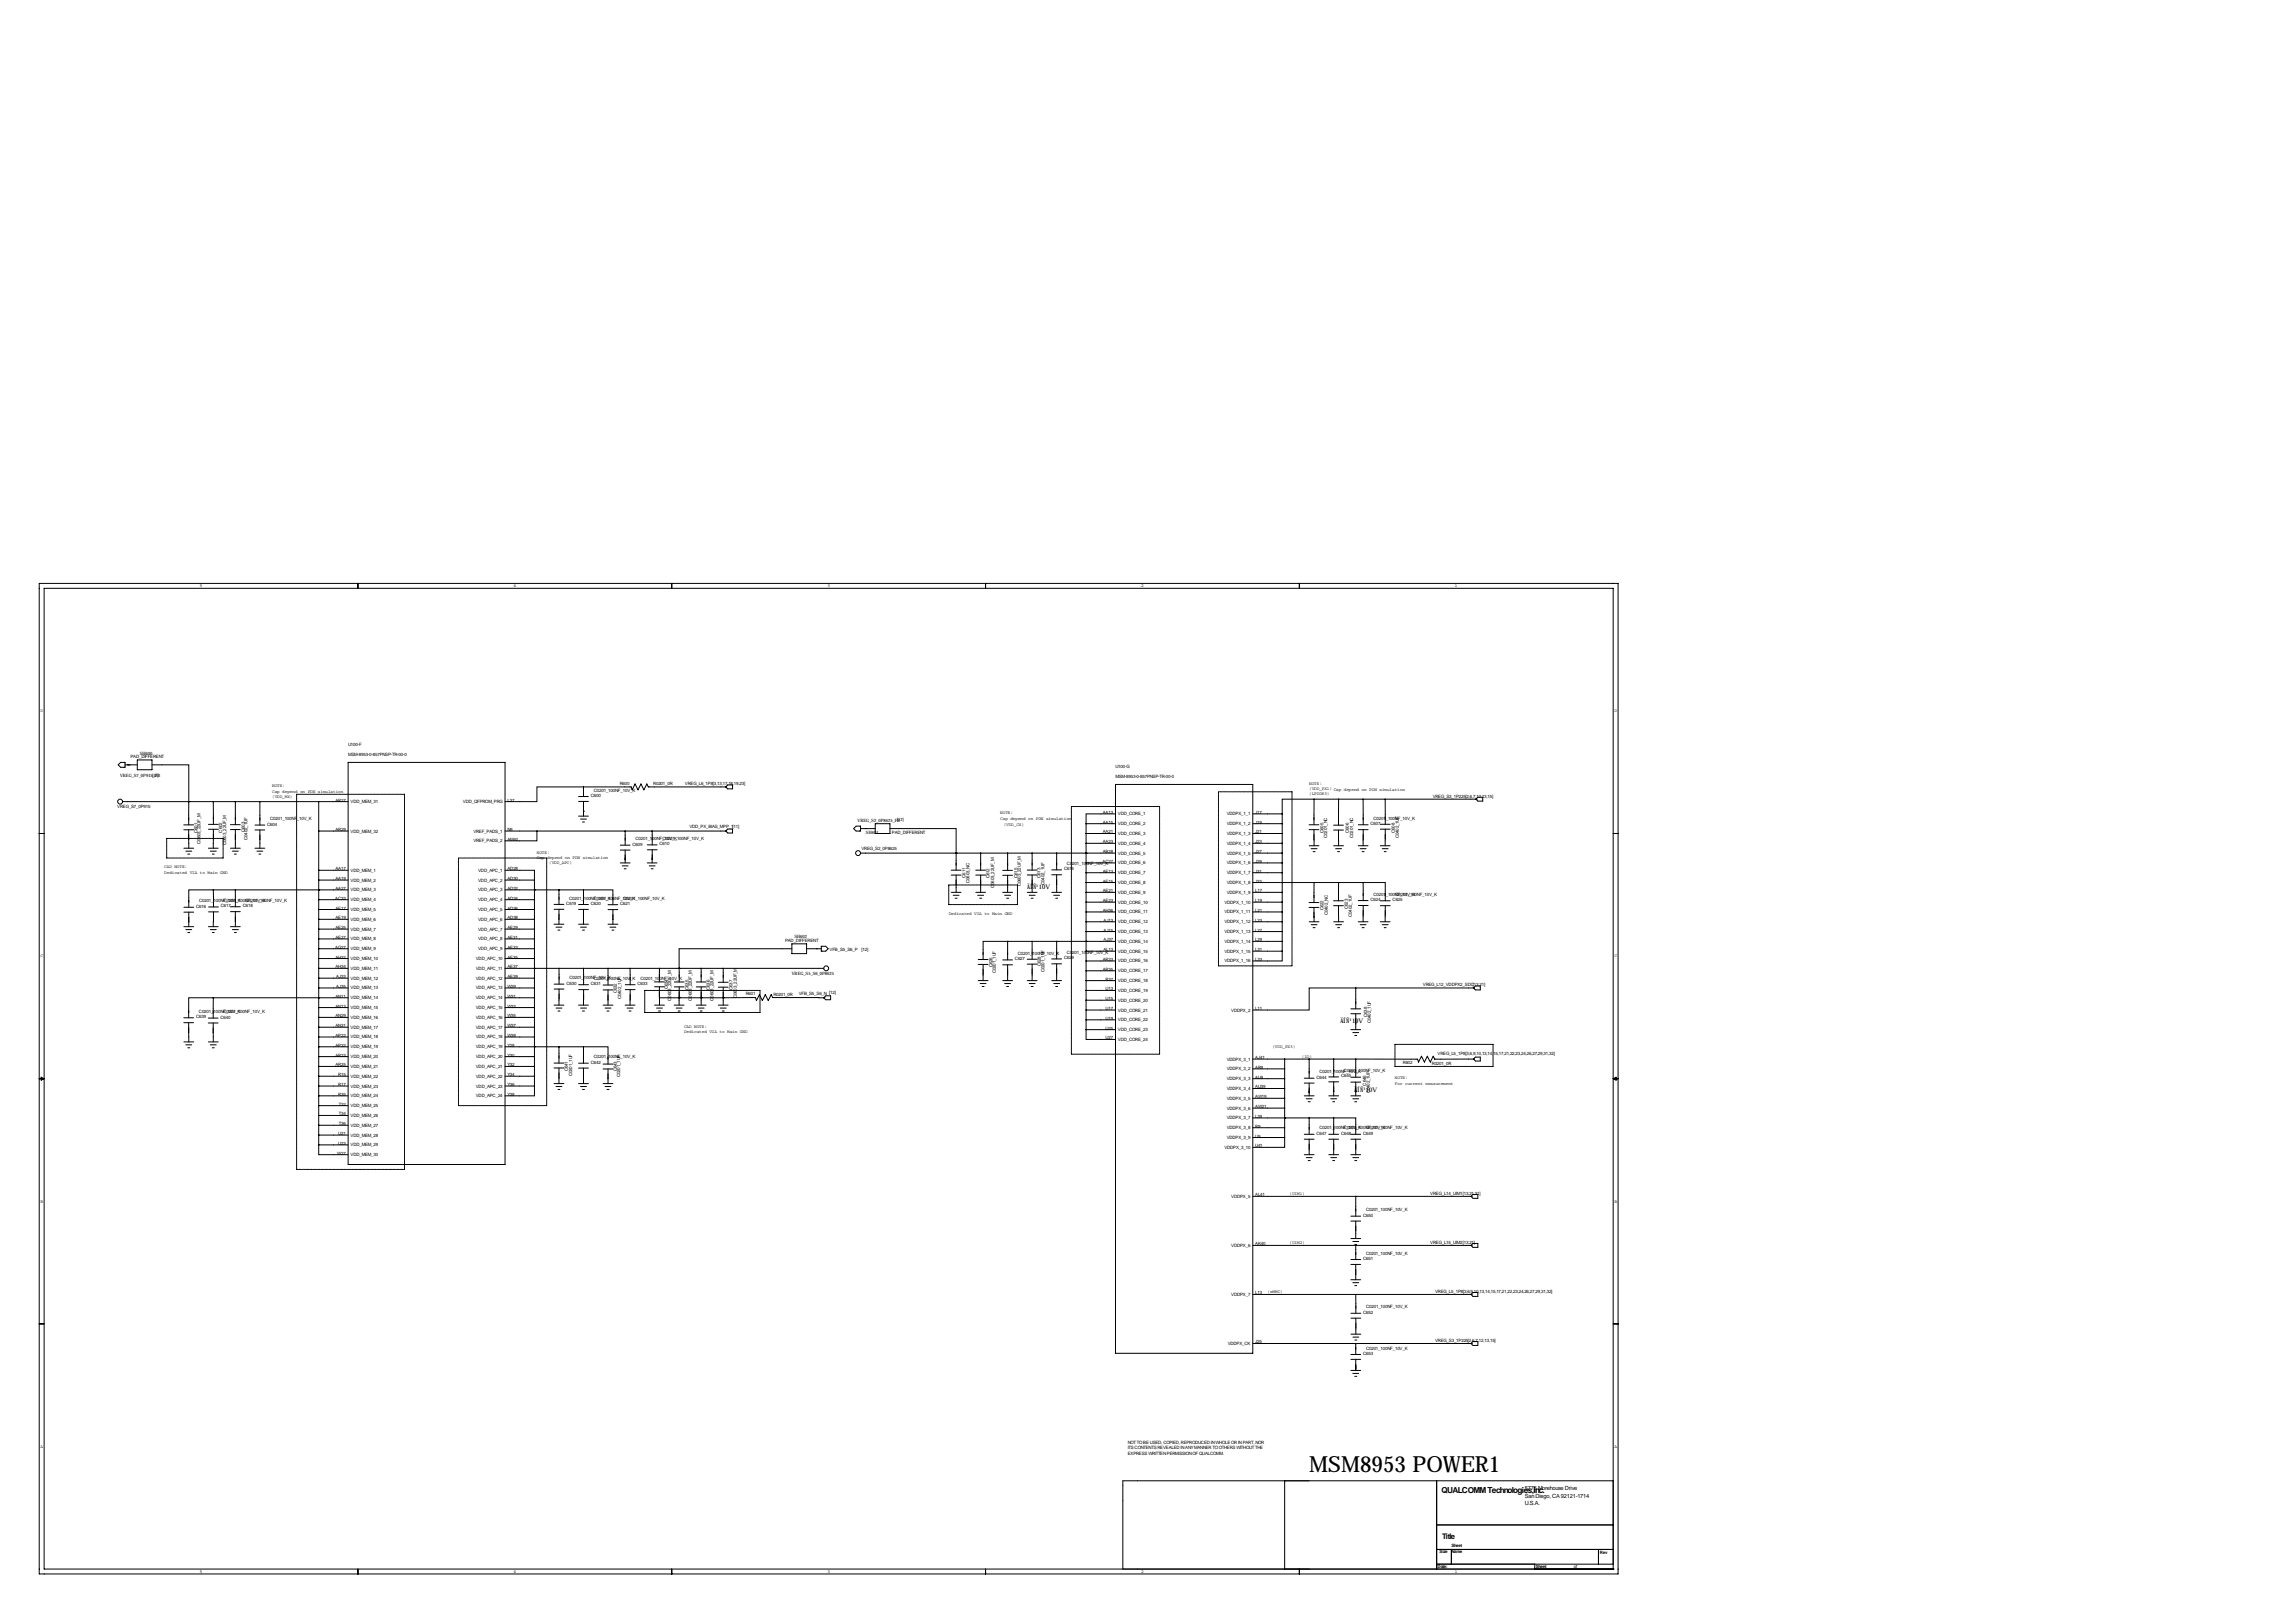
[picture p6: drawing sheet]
<svg xmlns="http://www.w3.org/2000/svg" width="1189mm" height="841mm" viewBox="0 0 1189 841" stroke-linecap="round" stroke-linejoin="round" font-family="sans-serif">
<defs><g id="words">
<text font-size="11.5" x="678" y="762">MSM8953 POWER1</text>
<text font-size="4.3" x="747" y="773">QUALCOMM Technologies,Inc.</text>
<text font-size="4" x="747" y="797">Title</text>
<g font-size="3.3">
<text x="532" y="460">ÄÍÑ¹10V</text>
<text x="694" y="530">ÄÍÑ¹10V</text>
<text x="702" y="566">ÄÍÑ¹10V</text>
</g>
<g font-size="3">
<text x="790" y="772">5775 Morehouse Drive</text>
<text x="790" y="779">U.S.A.</text>
<text x="790" y="776">San Diego, CA 92121-1714</text>
</g>
<g font-size="2.3">
<text x="103" y="304">5</text>
<text x="266" y="304">4</text>
<text x="429" y="304">3</text>
<text x="591" y="304">2</text>
<text x="754" y="304">1</text>
<text x="21" y="369">D</text>
<text x="836" y="369">D</text>
<text x="180" y="387">U100-F</text>
<text x="68" y="393">PAD_DIFFERENT</text>
<text x="72" y="391">SH600</text>
<text x="180" y="392">MSM-8953-0-857PNSP-TR-00-0</text>
<text x="578" y="398">U100-G</text>
<text x="62" y="402">VREG_S7_0P915_FB</text>
<text x="79" y="402">[12]</text>
<text x="141" y="408">NOTE:</text>
<text x="321" y="407">R600</text>
<text x="338" y="407">R0201_0R</text>
<text x="355" y="407">VREG_L6_1P8[3,13,17,18,19,23]</text>
<text x="578" y="403">MSM-8953-0-857PNSP-TR-00-0</text>
<text x="678" y="407">NOTE:</text>
<text x="141" y="413">(VDD_MX)</text>
<text x="141" y="411">Cap depend on PDN simulation</text>
<text x="306" y="413">C600</text>
<text x="308" y="410">C0201_100NF_10V_K</text>
<text x="678" y="412">(LPDDR3)</text>
<text x="678" y="409">(VDD_PX1) Cap depend on PDN simulation</text>
<text x="742" y="413">VREG_S3_1P225[2,6,7,12,13,15]</text>
<text x="61" y="419">VREG_S7_0P915</text>
<text x="174" y="415">AR27</text>
<text x="182" y="416">VDD_MEM_31</text>
<text x="240" y="416">VDD_QFPROM_PRG</text>
<text x="263" y="415">L37</text>
<text x="140" y="425">C0201_100NF_10V_K</text>
<text x="444" y="426">VREG_S2_0P8625_FB</text>
<text x="465" y="425">[12]</text>
<text x="518" y="422">NOTE:</text>
<text x="518" y="425">Cap depend on PDN simulation</text>
<text x="571" y="422">AA13</text>
<text x="579" y="422">VDD_CORE_1</text>
<text x="635" y="422">VDDPX_1_1</text>
<text x="650" y="422">J17</text>
<text x="712" y="425">C0201_100NF_10V_K</text>
<text x="102" y="431" transform="rotate(-90 102 431)">C601</text>
<text x="115" y="431" transform="rotate(-90 115 431)">C602</text>
<text x="127" y="431" transform="rotate(-90 127 431)">C603</text>
<text x="138" y="428">C604</text>
<text x="174" y="430">AR29</text>
<text x="182" y="431">VDD_MEM_32</text>
<text x="245" y="431">VREF_PADS_1</text>
<text x="263" y="430">N9</text>
<text x="357" y="429">VDD_PX_BIAS_MPP_1[11]</text>
<text x="462" y="432">PAD_DIFFERENT</text>
<text x="520" y="428">(VDD_CX)</text>
<text x="571" y="432">AA21</text>
<text x="571" y="427">AA15</text>
<text x="579" y="427">VDD_CORE_2</text>
<text x="635" y="427">VDDPX_1_2</text>
<text x="650" y="432">J21</text>
<text x="650" y="427">J19</text>
<text x="686" y="431" transform="rotate(-90 686 431)">C605</text>
<text x="699" y="431" transform="rotate(-90 699 431)">C606</text>
<text x="710" y="427">C607</text>
<text x="723" y="431" transform="rotate(-90 723 431)">C608</text>
<text x="104" y="437" transform="rotate(-90 104 437)">C0603_22UF_M</text>
<text x="117" y="438" transform="rotate(-90 117 438)">C0603_22UF_M</text>
<text x="128" y="435" transform="rotate(-90 128 435)">C0402_1UF</text>
<text x="245" y="436">VREF_PADS_2</text>
<text x="263" y="436">AM40</text>
<text x="329" y="435">C0201_100NF_10V_K</text>
<text x="342" y="438">C610</text>
<text x="343" y="435">C0201_100NF_10V_K</text>
<text x="449" y="432">SH601</text>
<text x="571" y="437">AA23</text>
<text x="579" y="438">VDD_CORE_4</text>
<text x="579" y="432">VDD_CORE_3</text>
<text x="635" y="438">VDDPX_1_4</text>
<text x="635" y="432">VDDPX_1_3</text>
<text x="650" y="437">J23</text>
<text x="688" y="434" transform="rotate(-90 688 434)">C0201_NC</text>
<text x="701" y="434" transform="rotate(-90 701 434)">C0201_NC</text>
<text x="725" y="434" transform="rotate(-90 725 434)">C0402_1UF</text>
<text x="278" y="442">NOTE:</text>
<text x="328" y="438">C609</text>
<text x="446" y="440">VREG_S2_0P8625</text>
<text x="571" y="442">AB28</text>
<text x="579" y="443">VDD_CORE_5</text>
<text x="635" y="443">VDDPX_1_5</text>
<text x="650" y="442">J27</text>
<text x="85" y="450">CAD NOTE:</text>
<text x="278" y="445">Cap depend on PDN simulation</text>
<text x="284" y="447">(VDD_APC)</text>
<text x="553" y="448">C0201_100NF_10V_K</text>
<text x="571" y="447">AC27</text>
<text x="579" y="448">VDD_CORE_6</text>
<text x="635" y="448">VDDPX_1_6</text>
<text x="650" y="447">J29</text>
<text x="85" y="453">Dedicated VIA to Main GND</text>
<text x="174" y="456">AA19</text>
<text x="174" y="451">AA17</text>
<text x="182" y="452">VDD_MEM_1</text>
<text x="248" y="452">VDD_APC_1</text>
<text x="263" y="456">AD30</text>
<text x="263" y="451">AD28</text>
<text x="500" y="455" transform="rotate(-90 500 455)">C611</text>
<text x="513" y="455" transform="rotate(-90 513 455)">C612</text>
<text x="527" y="455" transform="rotate(-90 527 455)">C615</text>
<text x="539" y="455" transform="rotate(-90 539 455)">C613</text>
<text x="551" y="451">C614</text>
<text x="571" y="452">AE13</text>
<text x="579" y="453">VDD_CORE_7</text>
<text x="635" y="453">VDDPX_1_7</text>
<text x="650" y="452">J31</text>
<text x="174" y="461">AA27</text>
<text x="182" y="462">VDD_MEM_3</text>
<text x="182" y="457">VDD_MEM_2</text>
<text x="248" y="462">VDD_APC_3</text>
<text x="248" y="457">VDD_APC_2</text>
<text x="263" y="461">AD32</text>
<text x="502" y="457" transform="rotate(-90 502 457)">C0603_NC</text>
<text x="515" y="460" transform="rotate(-90 515 460)">C0603_22UF_M</text>
<text x="529" y="459" transform="rotate(-90 529 459)">C0603_22UF_M</text>
<text x="541" y="458" transform="rotate(-90 541 458)">C0402_1UF</text>
<text x="571" y="457">AE15</text>
<text x="579" y="458">VDD_CORE_8</text>
<text x="635" y="458">VDDPX_1_8</text>
<text x="650" y="457">J33</text>
<text x="103" y="467">C0201_100NF_10V_K</text>
<text x="116" y="467">C0201_100NF_10V_K</text>
<text x="127" y="467">C0201_100NF_10V_K</text>
<text x="174" y="466">AC33</text>
<text x="182" y="467">VDD_MEM_4</text>
<text x="248" y="467">VDD_APC_4</text>
<text x="263" y="466">AD34</text>
<text x="295" y="466">C0201_100NF_10V_K</text>
<text x="308" y="466">C0201_100NF_10V_K</text>
<text x="323" y="466">C0201_100NF_10V_K</text>
<text x="571" y="467">AE23</text>
<text x="571" y="462">AE21</text>
<text x="579" y="463">VDD_CORE_9</text>
<text x="635" y="463">VDDPX_1_9</text>
<text x="650" y="467">L19</text>
<text x="650" y="462">L17</text>
<text x="710" y="467">C624</text>
<text x="712" y="464">C0201_100NF_10V_K</text>
<text x="721" y="467">C625</text>
<text x="723" y="464">C0201_100NF_10V_K</text>
<text x="102" y="470">C616</text>
<text x="114" y="470">C617</text>
<text x="126" y="470">C618</text>
<text x="174" y="471">AE17</text>
<text x="182" y="472">VDD_MEM_5</text>
<text x="248" y="472">VDD_APC_5</text>
<text x="263" y="471">AD36</text>
<text x="293" y="469">C619</text>
<text x="306" y="469">C620</text>
<text x="321" y="469">C621</text>
<text x="571" y="472">AH36</text>
<text x="579" y="473">VDD_CORE_11</text>
<text x="579" y="468">VDD_CORE_10</text>
<text x="634" y="473">VDDPX_1_11</text>
<text x="634" y="468">VDDPX_1_10</text>
<text x="650" y="472">L21</text>
<text x="686" y="472" transform="rotate(-90 686 472)">C622</text>
<text x="698" y="471" transform="rotate(-90 698 471)">C623</text>
<text x="174" y="476">AE19</text>
<text x="182" y="477">VDD_MEM_6</text>
<text x="248" y="477">VDD_APC_6</text>
<text x="263" y="476">AD38</text>
<text x="491" y="474">Dedicated VIA to Main GND</text>
<text x="572" y="477">AJ13</text>
<text x="579" y="478">VDD_CORE_12</text>
<text x="634" y="478">VDDPX_1_12</text>
<text x="650" y="477">L23</text>
<text x="688" y="474" transform="rotate(-90 688 474)">C0402_NC</text>
<text x="700" y="475" transform="rotate(-90 700 475)">C0402_1UF</text>
<text x="174" y="481">AE25</text>
<text x="182" y="482">VDD_MEM_7</text>
<text x="248" y="482">VDD_APC_7</text>
<text x="263" y="481">AE29</text>
<text x="572" y="483">AJ15</text>
<text x="579" y="483">VDD_CORE_13</text>
<text x="634" y="483">VDDPX_1_13</text>
<text x="650" y="483">L27</text>
<text x="174" y="491">AG27</text>
<text x="174" y="486">AE27</text>
<text x="182" y="487">VDD_MEM_8</text>
<text x="248" y="487">VDD_APC_8</text>
<text x="263" y="491">AE33</text>
<text x="263" y="486">AE31</text>
<text x="407" y="488">PAD_DIFFERENT</text>
<text x="411" y="486">SH602</text>
<text x="572" y="488">AJ37</text>
<text x="579" y="488">VDD_CORE_14</text>
<text x="634" y="488">VDDPX_1_14</text>
<text x="650" y="488">L29</text>
<text x="21" y="496">C</text>
<text x="174" y="496">AH32</text>
<text x="182" y="497">VDD_MEM_10</text>
<text x="182" y="492">VDD_MEM_9</text>
<text x="247" y="497">VDD_APC_10</text>
<text x="248" y="492">VDD_APC_9</text>
<text x="263" y="496">AE35</text>
<text x="430" y="493">VFB_S5_S6_P</text>
<text x="446" y="493">[12]</text>
<text x="526" y="497">C627</text>
<text x="527" y="495">C0201_100NF_10V_K</text>
<text x="551" y="497">C629</text>
<text x="553" y="494">C0201_100NF_10V_K</text>
<text x="571" y="498">AR33</text>
<text x="572" y="493">AL13</text>
<text x="579" y="493">VDD_CORE_15</text>
<text x="634" y="493">VDDPX_1_15</text>
<text x="650" y="498">L33</text>
<text x="650" y="493">L31</text>
<text x="836" y="496">C</text>
<text x="174" y="502">AH34</text>
<text x="182" y="502">VDD_MEM_11</text>
<text x="247" y="502">VDD_APC_11</text>
<text x="263" y="502">AE37</text>
<text x="514" y="501" transform="rotate(-90 514 501)">C626</text>
<text x="539" y="501" transform="rotate(-90 539 501)">C628</text>
<text x="541" y="504" transform="rotate(-90 541 504)">C0201_1UF</text>
<text x="571" y="503">AR35</text>
<text x="579" y="504">VDD_CORE_17</text>
<text x="579" y="499">VDD_CORE_16</text>
<text x="634" y="499">VDDPX_1_16</text>
<text x="174" y="507">AJ33</text>
<text x="182" y="507">VDD_MEM_12</text>
<text x="247" y="507">VDD_APC_12</text>
<text x="263" y="507">AE39</text>
<text x="295" y="507">C0201_100NF_10V_K</text>
<text x="308" y="508">C0201_100NF_10V_K</text>
<text x="332" y="508">C0201_100NF_10V_K</text>
<text x="410" y="505">VREG_S5_S6_0P8625</text>
<text x="516" y="504" transform="rotate(-90 516 504)">C0201_1UF</text>
<text x="573" y="508">R37</text>
<text x="579" y="509">VDD_CORE_18</text>
<text x="174" y="512">AJ35</text>
<text x="182" y="513">VDD_MEM_13</text>
<text x="247" y="513">VDD_APC_13</text>
<text x="263" y="512">W29</text>
<text x="293" y="510">C630</text>
<text x="306" y="510">C631</text>
<text x="320" y="515" transform="rotate(-90 320 515)">C632</text>
<text x="330" y="510">C633</text>
<text x="346" y="513" transform="rotate(-90 346 513)">C634</text>
<text x="357" y="513" transform="rotate(-90 357 513)">C635</text>
<text x="368" y="513" transform="rotate(-90 368 513)">C636</text>
<text x="379" y="513" transform="rotate(-90 379 513)">C637</text>
<text x="386" y="516">R601</text>
<text x="401" y="516">R0201_0R</text>
<text x="414" y="515">VFB_S5_S6_N [12]</text>
<text x="573" y="513">U13</text>
<text x="579" y="514">VDD_CORE_19</text>
<text x="737" y="511">VREG_L12_VDDPX2_SDC[13,21]</text>
<text x="174" y="522">AN13</text>
<text x="174" y="517">AN11</text>
<text x="182" y="518">VDD_MEM_14</text>
<text x="247" y="518">VDD_APC_14</text>
<text x="263" y="522">W33</text>
<text x="263" y="517">W31</text>
<text x="322" y="518" transform="rotate(-90 322 518)">C0402_1UF</text>
<text x="348" y="518" transform="rotate(-90 348 518)">C0603_22UF_M</text>
<text x="358" y="518" transform="rotate(-90 358 518)">C0603_22UF_M</text>
<text x="370" y="518" transform="rotate(-90 370 518)">C0603_22UF_M</text>
<text x="382" y="517" transform="rotate(-90 382 517)">C0603_22UF_M</text>
<text x="573" y="518">U15</text>
<text x="579" y="519">VDD_CORE_20</text>
<text x="102" y="527">C639</text>
<text x="103" y="525">C0201_100NF_10V_K</text>
<text x="114" y="528">C640</text>
<text x="116" y="525">C0201_100NF_10V_K</text>
<text x="174" y="527">AN29</text>
<text x="182" y="528">VDD_MEM_16</text>
<text x="182" y="523">VDD_MEM_15</text>
<text x="247" y="528">VDD_APC_16</text>
<text x="247" y="523">VDD_APC_15</text>
<text x="263" y="527">W35</text>
<text x="573" y="523">U17</text>
<text x="579" y="524">VDD_CORE_21</text>
<text x="638" y="524">VDDPX_2</text>
<text x="650" y="523">L11</text>
<text x="708" y="527" transform="rotate(-90 708 527)">C638</text>
<text x="174" y="532">AN31</text>
<text x="182" y="533">VDD_MEM_17</text>
<text x="247" y="533">VDD_APC_17</text>
<text x="263" y="532">W37</text>
<text x="354" y="532">CAD NOTE:</text>
<text x="573" y="528">U19</text>
<text x="573" y="533">U25</text>
<text x="579" y="529">VDD_CORE_22</text>
<text x="710" y="530" transform="rotate(-90 710 530)">C0402_1UF</text>
<text x="174" y="537">AP22</text>
<text x="182" y="538">VDD_MEM_18</text>
<text x="247" y="538">VDD_APC_18</text>
<text x="263" y="537">W39</text>
<text x="354" y="535">Dedicated VIA to Main GND</text>
<text x="573" y="538">U27</text>
<text x="579" y="534">VDD_CORE_23</text>
<text x="579" y="539">VDD_CORE_24</text>
<text x="174" y="542">AP32</text>
<text x="182" y="543">VDD_MEM_19</text>
<text x="247" y="543">VDD_APC_19</text>
<text x="263" y="542">Y28</text>
<text x="659" y="543">(VDD_PX3)</text>
<text x="174" y="547">AR23</text>
<text x="182" y="548">VDD_MEM_20</text>
<text x="247" y="548">VDD_APC_20</text>
<text x="263" y="547">Y30</text>
<text x="306" y="551">C642</text>
<text x="308" y="548">C0201_100NF_10V_K</text>
<text x="635" y="549">VDDPX_3_1</text>
<text x="650" y="549">AJ41</text>
<text x="674" y="548">(IO)</text>
<text x="727" y="551">R602</text>
<text x="742" y="552">R0201_0R</text>
<text x="745" y="547">VREG_L5_1P8[3,6,9,10,13,14,15,17,21,22,23,24,26,27,29,31,32]</text>
<text x="174" y="552">AR25</text>
<text x="175" y="557">R15</text>
<text x="182" y="553">VDD_MEM_21</text>
<text x="247" y="553">VDD_APC_21</text>
<text x="263" y="557">Y34</text>
<text x="263" y="552">Y32</text>
<text x="294" y="555" transform="rotate(-90 294 555)">C641</text>
<text x="296" y="557" transform="rotate(-90 296 557)">C0201_1UF</text>
<text x="320" y="555" transform="rotate(-90 320 555)">C643</text>
<text x="321" y="558" transform="rotate(-90 321 558)">C0201_1UF</text>
<text x="635" y="554">VDDPX_3_2</text>
<text x="650" y="554">AR9</text>
<text x="684" y="556">C0201_100NF_10V_K</text>
<text x="696" y="555">C0201_100NF_10V_K</text>
<text x="175" y="563">R17</text>
<text x="182" y="563">VDD_MEM_23</text>
<text x="182" y="558">VDD_MEM_22</text>
<text x="247" y="563">VDD_APC_23</text>
<text x="247" y="558">VDD_APC_22</text>
<text x="263" y="563">Y36</text>
<text x="635" y="559">VDDPX_3_3</text>
<text x="650" y="564">AU39</text>
<text x="650" y="559">AU9</text>
<text x="682" y="559">C644</text>
<text x="695" y="558">C645</text>
<text x="708" y="562" transform="rotate(-90 708 562)">C646</text>
<text x="723" y="559">NOTE:</text>
<text x="723" y="562">For current measurement</text>
<text x="175" y="568">R35</text>
<text x="182" y="568">VDD_MEM_24</text>
<text x="247" y="568">VDD_APC_24</text>
<text x="263" y="568">Y38</text>
<text x="635" y="570">VDDPX_3_5</text>
<text x="635" y="565">VDDPX_3_4</text>
<text x="650" y="569">AW19</text>
<text x="710" y="566" transform="rotate(-90 710 566)">C0402_1UF</text>
<text x="176" y="573">T32</text>
<text x="182" y="573">VDD_MEM_25</text>
<text x="635" y="575">VDDPX_3_6</text>
<text x="650" y="574">AW21</text>
<text x="176" y="578">T34</text>
<text x="182" y="579">VDD_MEM_26</text>
<text x="635" y="580">VDDPX_3_7</text>
<text x="650" y="579">L39</text>
<text x="175" y="588">U21</text>
<text x="176" y="583">T36</text>
<text x="182" y="584">VDD_MEM_27</text>
<text x="635" y="585">VDDPX_3_8</text>
<text x="650" y="584">R9</text>
<text x="682" y="588">C647</text>
<text x="684" y="585">C0201_100NF_10V_K</text>
<text x="695" y="588">C648</text>
<text x="696" y="585">C0201_100NF_10V_K</text>
<text x="706" y="588">C649</text>
<text x="708" y="585">C0201_100NF_10V_K</text>
<text x="175" y="593">U23</text>
<text x="182" y="589">VDD_MEM_28</text>
<text x="182" y="594">VDD_MEM_29</text>
<text x="635" y="590">VDDPX_3_9</text>
<text x="650" y="589">U9</text>
<text x="175" y="598">W27</text>
<text x="182" y="599">VDD_MEM_30</text>
<text x="634" y="595">VDDPX_3_10</text>
<text x="650" y="594">U41</text>
<text x="21" y="623">B</text>
<text x="638" y="620">VDDPX_5</text>
<text x="650" y="620">AL41</text>
<text x="668" y="619">(UIM1)</text>
<text x="741" y="619">VREG_L14_UIM1[13,21,31]</text>
<text x="836" y="623">B</text>
<text x="708" y="627">C0201_100NF_10V_K</text>
<text x="706" y="630">C650</text>
<text x="638" y="646">VDDPX_6</text>
<text x="650" y="645">AK40</text>
<text x="668" y="644">(UIM2)</text>
<text x="741" y="644">VREG_L15_UIM2[13,21]</text>
<text x="706" y="653">C651</text>
<text x="708" y="650">C0201_100NF_10V_K</text>
<text x="638" y="671">VDDPX_7</text>
<text x="650" y="670">L13</text>
<text x="657" y="670">(eMMC)</text>
<text x="743" y="670">VREG_L5_1P8[3,6,9,10,13,14,15,17,21,22,23,24,26,27,29,31,32]</text>
<text x="708" y="678">C0201_100NF_10V_K</text>
<text x="706" y="680">C652</text>
<text x="650" y="696">J25</text>
<text x="743" y="695">VREG_S3_1P225[2,6,7,12,13,15]</text>
<text x="636" y="697">VDDPX_CK</text>
<text x="706" y="702">C653</text>
<text x="708" y="699">C0201_100NF_10V_K</text>
<text x="21" y="750">A</text>
<text x="584" y="748">NOT TO BE USED, COPIED, REPRODUCED IN WHOLE OR IN PART, NOR</text>
<text x="836" y="750">A</text>
<text x="584" y="754">EXPRESS WRITTEN PERMISSION OF QUALCOMM.</text>
<text x="584" y="751">ITS CONTENTS REVEALED IN ANY MANNER TO OTHERS WITHOUT THE</text>
<text x="752" y="801">Sheet</text>
<text x="746" y="805">Size</text>
<text x="752" y="804">Name</text>
<text x="829" y="805">Rev</text>
<text x="103" y="815">5</text>
<text x="266" y="815">4</text>
<text x="429" y="815">3</text>
<text x="591" y="815">2</text>
<text x="745" y="812">Date:</text>
<text x="754" y="815">1</text>
<text x="796" y="812">Sheet</text>
<text x="815" y="812">of</text>
</g>
</g></defs>
<g fill="none" stroke="#000" stroke-width=".52" stroke-dasharray=".4 .4">
<path d="M154 411h56M210 411v195M555 418h46M601 418v128M631 410h38M669 410v90M86 434h30M116 434v10M86 444v-10M116 444h-30M237 444h46M283 444v129"/>
<path d="M491 458h36M527 458v11M491 469v-11M527 469h-36M334 513h60M394 513v11M631 500v-90M669 500h-38M334 524v-11M394 524h-60M555 546v-128M601 546h-46"/>
<path d="M723 552v-11M723 541h50M773 541v11M773 552h-50M237 573v-129M283 573h-46M154 606v-195M210 606h-56"/>
</g>
<g fill="none" stroke="#000" stroke-width=".52">
<path d="M20 302h818v513h-818zM23 305h813v508h-813zM185 302v3M348 302v3M511 302v3M673 302v3M61 396l1-1h3v2h-3zM65 396h6M71 394h8v5h-8zM79 396h19v19M180 395h82v208h-82zM63 415h117"/>
<path d="M98 415h.1M98 415v12M110 415l1 12M122 415v12M135 415v12M165 415v178M300 415h5M300 413h5M302 407v6M302 415v8M376 408h.1M376 408h-40l-1-2-1 3-2-3-1 3-2-3-2 3v-1h-49v7h-16"/>
<path d="M377 407h2v2h-2l-1-1zM578 406h71v295h-71zM681 414h-17v8M681 414v13M681 414h84M693 414v13M706 414v13M718 414v13M765 414h.1M765 414l1-1h2v2h-2zM20 432h3M95 427h5"/>
<path d="M95 430h5M95 439h5M98 430v9M108 439h5M108 430h5M108 427h5M111 430l-1 9M119 427h5M119 430h5M119 439h5M122 430v9M132 427h5"/>
<path d="M132 430h5M132 439h5M135 430v9M165 430h15M262 430h114M278 430v6h-16M300 423h5M301 424h3M302 426h1M302 420h.1M321 438h5M324 430v8"/>
<path d="M335 438h5M338 430v8M376 430h.1M376 430l1-1h2v2h-2zM442 429l1-1h3v2h-3zM446 429h7M448 429h.1M453 427h8v5h-8zM461 429h34v13M563 432h15M563 437h15M563 427h15"/>
<path d="M563 427v106M578 422h-15v5M649 432h15M649 437h15M649 427h15M649 422h15M664 422v71M678 427h5M678 430h5M678 438h5M679 440h3M681 430v8"/>
<path d="M691 427h5M691 430h5M691 438h5M692 440h3M693 430v8M704 438h5M704 427h5M704 430h5M705 440h3M706 430v8M715 438h5M715 427h5"/>
<path d="M715 429h5M716 440h3M718 429v9M836 432h2M96 441h3M97 442h1M109 441h3M110 442h1M120 441h3M121 442h1M133 441h3M134 442h1"/>
<path d="M165 451h15M165 456h15M262 451h15v5M262 456h15M277 456v107M321 447h5M321 440h5M322 448h3M323 450h1M324 440v7M335 447h5M335 440h5"/>
<path d="M336 448h3M337 450h1M338 444v1M338 440v7M446 442h132M493 451h5M493 453h5M495 442h.1M495 442v9M495 453v9M505 451h6M505 453h6"/>
<path d="M508 442v9M508 453v9M519 451h6M519 453h6M522 442v9M522 453v9M532 453h5M532 451h5M535 442v9M535 453v9M545 453h5M545 451h5"/>
<path d="M547 442v9M547 453v9M563 442h.1M563 457h15M563 452h15M563 447h15M649 457h57M649 452h15M649 447h15M649 442h15M664 457h.1M680 441h1"/>
<path d="M681 457v10M693 441h1M693 457v10M706 441h1M706 457h12v10M706 457v9M717 441h1M95 470h5M95 472h5M95 480h5M98 472v8M108 480h5"/>
<path d="M108 472h5M108 470h5M110 461h-12v9M110 461l1 9M110 461h70M111 472l-1 8M119 470h5M119 472h5M119 480h5M122 461v9M122 472v8M165 461h.1"/>
<path d="M165 471h15M165 476h15M165 466h15M262 471h15M262 476h15M262 466h15M262 461h40M277 461h.1M287 471h5M287 468h5M287 479h5M290 461v7"/>
<path d="M290 471v8M300 469h5M300 471h5M300 479h5M302 461h15v8M302 461v8M302 471v8M315 469h5M315 471h5M315 479h5M317 471v8M493 462h5"/>
<path d="M494 464h3M495 465h1M505 462h6M506 464h4M507 465h2M519 462h6M520 464h3M521 465h1M532 462h5M533 464h3M534 465h1M545 462h5"/>
<path d="M546 464h3M547 465h1M563 472h15M563 477h15M563 467h15M563 462h15M649 472h15M649 477h15M649 467h15M649 462h15M678 467h5M678 470h5"/>
<path d="M678 477h5M679 479h3M681 470v7M691 467h5M691 469h5M691 477h5M692 479h3M693 469v8M704 477h5M704 466h5M704 469h5M705 479h3"/>
<path d="M706 469v8M715 477h5M715 467h5M715 469h5M716 479h3M718 469v8M96 482h3M97 483h1M109 482h3M110 483h1M120 482h3M121 483h1"/>
<path d="M165 496h15M165 491h15M165 486h15M165 481h15M262 496h15M262 491h15M262 486h15M262 481h15M288 480h3M289 482h1M301 480h3M302 482h1"/>
<path d="M316 480h3M317 482h1M410 491h-58v11M410 489h8v5h-8zM418 491h7M423 491h.1M425 490h3l1 1-1 2h-3zM507 497h5M507 500h5M509 500v8M519 497h6M519 500h6"/>
<path d="M522 488h-13v9M522 488v9M522 500v8M522 488h56M532 497h5M532 499h5M535 488v9M535 499v9M545 497h5M545 499h5M547 488v9M547 499v9"/>
<path d="M563 488h.1M563 498h15M563 493h15M563 483h15M649 493h15M649 488h15M649 483h15M664 493v5h-15M680 480h1M693 480h1M706 480h1M717 480h1"/>
<path d="M110 517h-12v10M110 517v10M110 517h70M165 517h.1M165 512h15M165 507h15M165 502h15M262 517h15M262 512h15M262 507h15M262 502h165M277 502h.1"/>
<path d="M287 510h5M287 512h5M290 502v8M290 512v9M300 510h5M300 513h5M302 502v8M302 513v8M312 510h5M312 513h5M315 502v8M315 513v8"/>
<path d="M324 510h5M324 513h5M326 502v8M326 513v8M339 509h5M339 511h5M342 511v6M342 502v7M342 517v4M342 517h33M349 509h5M349 511h5"/>
<path d="M352 502h.1M352 517h.1M352 502v7M352 517v4M352 511v6M361 509h5M361 511h5M363 517h.1M363 502v7M363 511v10M372 509h5M372 511h5"/>
<path d="M375 517h16l1 1 1-3 2 3 1-3 2 3 1-3 1 2h27M375 517h.1M375 502v7M375 511v10M427 517h.1M427 517l1-1h2v2h-2zM507 508h5M508 509h3M509 511h1M519 508h6M520 509h3M521 511h1"/>
<path d="M532 508h5M533 509h3M534 511h1M545 508h5M546 509h3M547 511h1M563 518h15M563 513h15M563 508h15M563 503h15M702 512h-24v11h-29M702 512v11"/>
<path d="M702 512h61M763 512h.1M764 511h3v2h-3l-1-1zM95 530h5M95 527h5M95 540h5M98 530v10M108 527h5M108 530h5M108 540h5M110 530v10M165 537h15"/>
<path d="M165 532h15M165 527h15M165 522h15M262 537h15M262 532h15M262 527h15M262 522h15M287 521h5M288 522h3M289 524h1M300 521h5M301 522h3"/>
<path d="M302 524h1M312 521h5M313 522h3M314 524h1M324 521h5M325 522h3M326 524h1M339 521h5M340 522h3M341 524h1M349 521h5M350 522h3"/>
<path d="M351 524h1M361 521h5M362 522h3M363 524h1M372 521h5M373 522h3M374 524h1M563 533v5h15M563 523h15M563 528h15M563 533h15M700 523h5"/>
<path d="M700 525h5M700 533h5M701 535h3M702 536h1M702 525v8M20 559h3M21 558l2 1h-2zM96 541h3M97 543h1M109 541h3M110 543h1M165 557h15"/>
<path d="M165 552h15M165 547h15M165 542h15M262 557h15M262 552h15M262 547h15M262 542h40M277 542h.1M287 551h5M287 553h5M290 542v9M290 553v8"/>
<path d="M300 553h5M300 551h5M302 542h13v9M302 542v9M302 553v8M312 551h5M312 554h5M315 554v7M649 559h16M649 549h85l1 1 1-3 2 3 1-3 2 3 1-3 1 2h20M649 554h16M665 549v40"/>
<path d="M676 558h5M678 549v9M688 558h5M691 549v9M700 558h5M702 549v9M763 549h.1M764 548h3v2h-3l-1-1zM836 559h2M836 559l1-1v1zM165 568h15M165 563h15"/>
<path d="M165 578h15M165 573h15M262 563h15M277 563v5h-15M287 561h5M288 563h3M289 564h1M300 561h5M301 563h3M302 564h1M312 561h5M313 563h3"/>
<path d="M314 564h1M649 579h42M649 574h16M649 569h16M649 564h16M665 579h.1M676 568h5M676 561h5M677 569h3M678 571h1M678 561v7M678 579v9"/>
<path d="M688 568h5M688 560h5M689 569h3M690 571h1M691 579h11v9M691 560v8M691 579v9M700 561h5M700 568h5M701 569h3M702 571h1M702 561v7"/>
<path d="M165 593v5h15M165 583h15M165 588h15M165 593h15M649 589h16M649 584h16M665 589v5h-16M676 598h5M676 588h5M676 590h5M677 600h3M678 590v8"/>
<path d="M688 598h5M688 588h5M688 590h5M689 600h3M691 590v8M700 598h5M700 588h5M700 590h5M701 600h3M702 590v8M649 620h113M678 601h1"/>
<path d="M690 601h1M702 601h1M702 620v10M762 620h.1M763 619h3v2h-3l-1-1zM700 630h5M700 632h5M702 632v10M649 645h113M700 652h5M700 655h5M700 642h5"/>
<path d="M701 643h3M702 645h1M702 645v7M702 655v8M762 645h.1M763 644h3v2h-3l-1-1zM649 670h113M700 663h5M701 664h3M702 666h1M702 670v10M762 670h.1"/>
<path d="M763 669h3v3h-3l-1-2zM20 686h3M649 696h113M700 680h5M700 683h5M700 691h5M701 693h3M702 694h1M702 696v6M702 683v8M762 696h.1M763 695h3v2h-3l-1-1z"/>
<path d="M836 686h2M700 702h5M700 704h5M700 710h5M701 711h3M702 713h1M702 704v6M665 767v46M744 767v46M836 767h-254v46M744 790h92M185 813v2"/>
<path d="M348 813v2M511 813v2M673 813v2M744 803h92M744 810h92M752 803v7M795 813h.1M795 810v3M828 803v7M836 813h.1"/>
<circle cx="62" cy="415" r="1.3"/>
<circle cx="444" cy="442" r="1.3"/>
<circle cx="428" cy="502" r="1.3"/>
</g>
<path d="M110 461a.5 .5 0 0 0 1 0 .5 .5 0 0 0-1 0zM110 415a.5 .5 0 0 0 1 0 .5 .5 0 0 0-1 0zM110 517a.5 .5 0 0 0 1 0 .5 .5 0 0 0-1 0z" fill="#000" stroke="#000" stroke-width=".52"/>
<use href="#words"/>
</svg>
